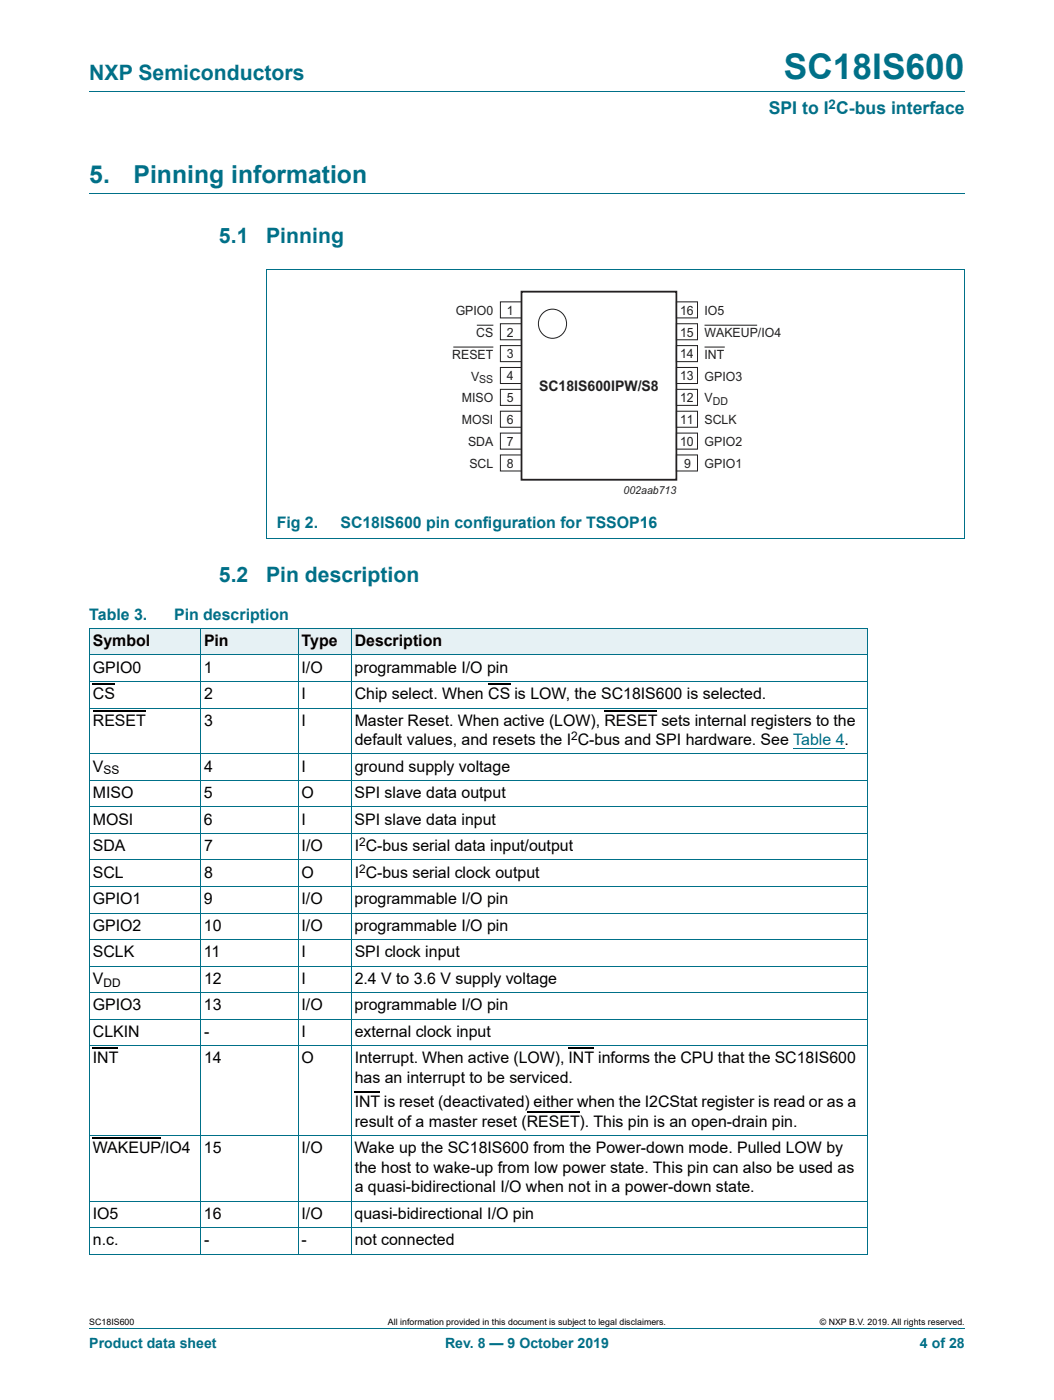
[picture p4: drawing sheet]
<svg xmlns="http://www.w3.org/2000/svg" width="210mm" height="279mm" viewBox="0 0 210 279" stroke-linecap="round" stroke-linejoin="round" font-family="sans-serif">
<defs><g id="words">
<text font-size="7" fill="#007088" x="156.4" y="15.8">SC18IS600</text>
<g font-size="4.9" fill="#007088">
<text x="17.8" y="36.6">5.</text>
<text x="26.6" y="36.6">Pinning information</text>
</g>
<g font-size="4.2" fill="#007088">
<text x="17.8" y="16">NXP Semiconductors</text>
<text x="43.7" y="48.5">5.1</text>
<text x="53.1" y="48.5">Pinning</text>
<text x="43.7" y="116.2">5.2</text>
<text x="53.1" y="116.2">Pin description</text>
</g>
<text font-size="3.5" fill="#007088" x="153.3" y="22.8">SPI to I C-bus interface</text>
<g font-size="3.2" fill="#007088">
<text x="55.2" y="105.3">Fig 2.</text>
<text x="67.9" y="105.3">SC18IS600 pin configuration for TSSOP16</text>
<text x="17.8" y="123.7">Table 3.</text>
<text x="34.7" y="123.7">Pin description</text>
</g>
<g font-size="3.2">
<text x="18.5" y="128.9">Symbol</text>
<text x="40.7" y="128.9">Pin</text>
<text x="60.2" y="128.9">Type</text>
<text x="70.8" y="128.9">Description</text>
<text x="18.5" y="134.2">GPIO0</text>
<text x="40.7" y="134.2">1</text>
<text x="60.2" y="134.2">I/O</text>
<text x="70.7" y="134.2">programmable I/O pin</text>
<text x="18.5" y="139.5">CS</text>
<text x="40.7" y="139.5">2</text>
<text x="60.2" y="139.5">I</text>
<text x="70.8" y="139.5">Chip select. When CS is LOW, the SC18IS600 is selected.</text>
<text x="18.5" y="144.8">RESET</text>
<text x="40.7" y="144.8">3</text>
<text x="60.2" y="144.8">I</text>
<text x="70.8" y="148.7">default values, and resets the I C-bus and SPI hardware. See Table 4.</text>
<text x="70.8" y="144.8">Master Reset. When active (LOW), RESET sets internal registers to the</text>
<text x="18.5" y="154">V</text>
<text x="40.7" y="154">4</text>
<text x="60.2" y="154">I</text>
<text x="70.8" y="154">ground supply voltage</text>
<text x="18.5" y="159.3">MISO</text>
<text x="40.7" y="159.3">5</text>
<text x="60.1" y="159.3">O</text>
<text x="70.7" y="159.3">SPI slave data output</text>
<text x="18.5" y="164.6">MOSI</text>
<text x="40.7" y="164.6">6</text>
<text x="60.1" y="164.6">I</text>
<text x="70.7" y="164.6">SPI slave data input</text>
<text x="18.5" y="169.9">SDA</text>
<text x="40.7" y="169.9">7</text>
<text x="60.2" y="169.9">I/O</text>
<text x="70.8" y="169.9">I C-bus serial data input/output</text>
<text x="18.5" y="175.2">SCL</text>
<text x="40.7" y="175.2">8</text>
<text x="60.2" y="175.2">O</text>
<text x="70.8" y="175.2">I C-bus serial clock output</text>
<text x="18.5" y="180.4">GPIO1</text>
<text x="18.5" y="185.7">GPIO2</text>
<text x="40.7" y="180.4">9</text>
<text x="40.7" y="185.7">10</text>
<text x="60.2" y="185.7">I/O</text>
<text x="60.2" y="180.4">I/O</text>
<text x="70.7" y="185.7">programmable I/O pin</text>
<text x="70.7" y="180.4">programmable I/O pin</text>
<text x="18.5" y="191">SCLK</text>
<text x="40.7" y="191">11</text>
<text x="60.2" y="191">I</text>
<text x="70.8" y="191">SPI clock input</text>
<text x="18.5" y="196.3">V</text>
<text x="40.7" y="196.3">12</text>
<text x="60.2" y="196.3">I</text>
<text x="70.8" y="196.3">2.4 V to 3.6 V supply voltage</text>
<text x="18.5" y="201.6">GPIO3</text>
<text x="40.7" y="201.6">13</text>
<text x="60.2" y="201.6">I/O</text>
<text x="70.7" y="201.6">programmable I/O pin</text>
<text x="18.5" y="206.9">CLKIN</text>
<text x="40.7" y="206.9">-</text>
<text x="60.2" y="206.9">I</text>
<text x="70.8" y="206.9">external clock input</text>
<text x="18.5" y="212.2">INT</text>
<text x="40.7" y="212.2">14</text>
<text x="60.2" y="212.2">O</text>
<text x="70.8" y="212.2">Interrupt. When active (LOW), INT informs the CPU that the SC18IS600</text>
<text x="70.8" y="216.1">has an interrupt to be serviced.</text>
<text x="70.8" y="221">INT is reset (deactivated) either when the I2CStat register is read or as a</text>
<text x="70.8" y="224.9">result of a master reset (RESET). This pin is an open-drain pin.</text>
<text x="18.5" y="230.2">WAKEUP/IO4</text>
<text x="40.7" y="230.2">15</text>
<text x="60.2" y="230.2">I/O</text>
<text x="70.7" y="230.2">Wake up the SC18IS600 from the Power-down mode. Pulled LOW by</text>
<text x="70.8" y="234.1">the host to wake-up from low power state. This pin can also be used as</text>
<text x="70.8" y="238">a quasi-bidirectional I/O when not in a power-down state.</text>
<text x="18.5" y="243.2">IO5</text>
<text x="40.7" y="243.2">16</text>
<text x="60.2" y="243.2">I/O</text>
<text x="70.7" y="243.2">quasi-bidirectional I/O pin</text>
<text x="18.5" y="248.5">n.c.</text>
<text x="40.7" y="248.5">-</text>
<text x="60.2" y="248.5">-</text>
<text x="70.8" y="248.5">not connected</text>
</g>
<text font-size="2.9" fill="#231f20" x="107.5" y="78">SC18IS600IPW/S8</text>
<g font-size="2.8" fill="#007088">
<text x="17.8" y="269.1">Product data sheet</text>
<text x="88.8" y="269.1">Rev. 8 — 9 October 2019</text>
<text x="183.5" y="269.1">4 of 28</text>
</g>
<text font-size="2.6" fill="#007088" x="165.3" y="21.7">2</text>
<g font-size="2.5" fill="#231f20">
<text x="90.9" y="62.9">GPIO0</text>
<text x="101.1" y="62.8">1</text>
<text x="135.7" y="62.8">16</text>
<text x="140.5" y="62.9">IO5</text>
<text x="90.2" y="71.6">RESET</text>
<text x="95" y="67.2">CS</text>
<text x="101.1" y="67.2">2</text>
<text x="101.1" y="71.5">3</text>
<text x="135.7" y="71.5">14</text>
<text x="135.7" y="67.2">15</text>
<text x="140.5" y="67.2">WAKEUP/IO4</text>
<text x="140.5" y="71.6">INT</text>
<text x="94" y="76">V</text>
<text x="101.1" y="75.9">4</text>
<text x="135.7" y="75.9">13</text>
<text x="140.5" y="76">GPIO3</text>
<text x="92.1" y="80.3">MISO</text>
<text x="101.1" y="80.2">5</text>
<text x="135.7" y="80.3">12</text>
<text x="140.5" y="80.3">V</text>
<text x="92.1" y="84.7">MOSI</text>
<text x="93.4" y="89.1">SDA</text>
<text x="101.1" y="84.6">6</text>
<text x="101.1" y="89">7</text>
<text x="135.7" y="89">10</text>
<text x="135.7" y="84.6">11</text>
<text x="140.5" y="89.1">GPIO2</text>
<text x="140.5" y="84.7">SCLK</text>
<text x="93.6" y="93.4">SCL</text>
<text x="101.1" y="93.3">8</text>
<text x="136.5" y="93.3">9</text>
<text x="140.5" y="93.4">GPIO1</text>
</g>
<g font-size="2.4">
<text x="113.9" y="147.7">2</text>
<text x="20.6" y="154.6">SS</text>
<text x="71.6" y="168.9">2</text>
<text x="71.6" y="174.2">2</text>
<text x="20.6" y="196.9">DD</text>
</g>
<g font-size="2.2" fill="#231f20">
<text x="95.6" y="76.5">SS</text>
<text x="142.2" y="80.8">DD</text>
<text x="124.4" y="98.7">002aab713</text>
</g>
<g font-size="1.8">
<text x="17.8" y="264.5">SC18IS600</text>
<text x="77.4" y="264.5">All information provided in this document is subject to legal disclaimers.</text>
<text x="163.6" y="264.5">© NXP B.V. 2019. All rights reserved.</text>
</g>
</g></defs>
<path d="M17.8 18.2h174.6M17.8 38.6h174.6M53.1 53.8h139.4M53.1 53.8v53.6M192.5 53.8v53.6M53.1 107.4h139.4M17.8 265.1h174.6" fill="none" stroke="#007088" stroke-width=".2"/>
<g fill="none" stroke="#231f20" stroke-width=".2">
<path d="M90.4 69.3h8M95.1 64.9h3.3M99.8 60.2h4.2v3.2h-4.2zM99.8 64.6h4.2v3.2h-4.2zM99.8 69h4.2v3.2h-4.2zM99.8 73.3h4.2v3.2h-4.2zM99.8 77.7h4.2v3.2h-4.2zM134.9 77.7h4.2v3.2h-4.2zM134.9 69h4.2v3.2h-4.2zM134.9 73.3h4.2v3.2h-4.2zM134.9 60.2h4.2v3.2h-4.2zM134.9 64.6h4.2v3.2h-4.2z"/>
<path d="M140.5 64.9h10.5M140.5 69.3h4.1M99.8 82.1h4.2v3.2h-4.2zM99.8 86.4h4.2v3.2h-4.2zM99.8 90.8h4.2v3.2h-4.2zM134.9 86.4h4.2v3.2h-4.2zM134.9 90.8h4.2v3.2h-4.2zM134.9 82.1h4.2v3.2h-4.2z"/>
<circle cx="110.2" cy="64.6" r="2.86"/>
</g>
<path d="M104 58.2h30.9v37.5h-30.9z" fill="none" stroke="#231f20" stroke-width=".36"/>
<g fill="#e6f1f4">
<path d="M17.8 125.4h22.2v5.3h-22.2z"/>
<path d="M40 125.4h19.5v5.3h-19.5z"/>
<path d="M59.5 125.4h10.6v5.3h-10.6z"/>
<path d="M70.1 125.4h102.9v5.3h-102.9z"/>
</g>
<path d="M18.5 136.5h4.4M97.4 136.5h4.4M18.5 141.8h10.5M120.6 141.8h10.5M18.5 209.2h5.1M70.8 218h5M113.4 209.2h5.1M18.5 227.2h13.6M105.1 221.9h10.5" fill="none" stroke="#000" stroke-width=".23"/>
<path d="M158.3 149.4h10.2" fill="none" stroke="#00f" stroke-width=".2"/>
<g fill="none" stroke="#007088" stroke-width=".2">
<path d="M17.8 125.4h155.2M17.8 130.7h155.2M17.8 136h155.2M17.8 125.5v124.8M40 125.4v124.9M59.5 125.4v124.9M70.1 125.4v124.9M173 125.5v124.8M17.8 141.3h155.2M17.8 150.5h155.2M17.8 155.8h155.2M17.8 161h155.2"/>
<path d="M17.8 166.3h155.2M17.8 171.6h155.2M17.8 176.9h155.2M17.8 182.2h155.2M17.8 187.5h155.2M17.8 192.8h155.2M17.8 198.1h155.2M17.8 203.4h155.2M17.8 208.7h155.2M17.8 226.7h155.2M17.8 239.7h155.2M17.8 245h155.2"/>
<path d="M17.8 250.3h155.2"/>
</g>
<use href="#words"/>
</svg>
